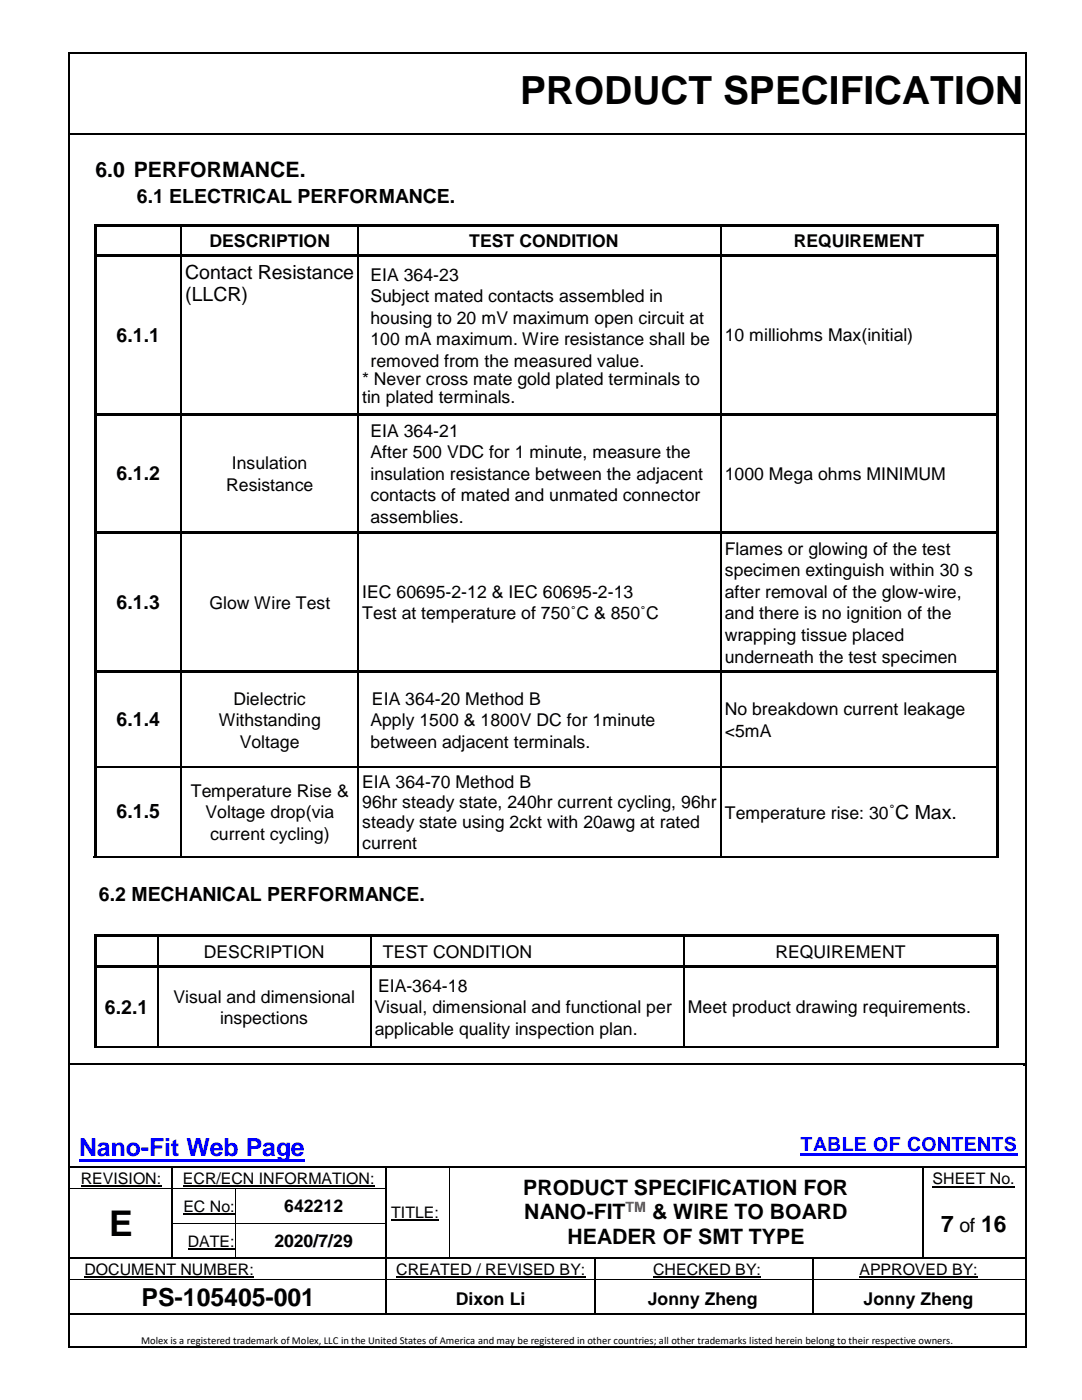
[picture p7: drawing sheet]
<svg xmlns="http://www.w3.org/2000/svg" width="216mm" height="279mm" viewBox="0 0 216 279" stroke-linecap="round" stroke-linejoin="round" font-family="sans-serif">
<defs><g id="words">
<text font-size="7.7" x="103.8" y="20.7">PRODUCT SPECIFICATION</text>
<text font-size="7.1" x="21.8" y="246.7">E</text>
<text font-size="5" fill="#00f" x="15.8" y="230.8">Nano-Fit Web Page</text>
<text font-size="5" x="28.2" y="260.7">PS-105405-001</text>
<g font-size="4.6">
<text x="187.8" y="245.8">7</text>
<text x="195.8" y="245.8">16</text>
</g>
<g font-size="4.2">
<text x="19" y="35.4">6.0 PERFORMANCE.</text>
<text x="104.4" y="238.5">PRODUCT SPECIFICATION FOR</text>
<text x="104.6" y="243.4">NANO-FIT</text>
<text x="130.1" y="243.4">&amp; WIRE TO BOARD</text>
<text x="113.3" y="248.2">HEADER OF SMT TYPE</text>
</g>
<g font-size="3.9">
<text x="27.3" y="40.6">6.1 ELECTRICAL PERFORMANCE.</text>
<text x="37" y="55.6">Contact Resistance</text>
<text x="37" y="60.1">(LLCR)</text>
<text x="23.2" y="68.2">6.1.1</text>
<text x="23.2" y="95.8">6.1.2</text>
<text x="23.2" y="121.5">6.1.3</text>
<text x="23.2" y="144.9">6.1.4</text>
<text x="23.2" y="163.3">6.1.5</text>
<text x="19.7" y="179.9">6.2 MECHANICAL PERFORMANCE.</text>
<text x="20.9" y="202.3">6.2.1</text>
<text x="19.7" y="229">5.2 MECHANICAL REQUIREMENTS</text>
<text x="191.4" y="245.8">of</text>
</g>
<text font-size="3.9" fill="#00f" x="159.7" y="229.7">TABLE OF CONTENTS</text>
<g font-size="3.5">
<text x="41.8" y="49.2">DESCRIPTION</text>
<text x="93.6" y="49.2">TEST CONDITION</text>
<text x="158.4" y="49.2">REQUIREMENT</text>
<text x="73.9" y="56">EIA 364-23</text>
<text x="73.9" y="60.3">Subject mated contacts assembled in</text>
<text x="73.9" y="64.6">housing to 20 mV maximum open circuit at</text>
<text x="73.9" y="68.9">100 mA maximum. Wire resistance shall be</text>
<text x="144.6" y="68.1">10 milliohms Max(initial)</text>
<text x="72.3" y="76.9">* Never cross mate gold plated terminals to</text>
<text x="73.9" y="73.2">removed from the measured value.</text>
<text x="72.3" y="80.4">tin plated terminals.</text>
<text x="73.9" y="87.1">EIA 364-21</text>
<text x="46.3" y="93.6">Insulation</text>
<text x="73.9" y="91.5">After 500 VDC for 1 minute, measure the</text>
<text x="73.9" y="95.7">insulation resistance between the adjacent</text>
<text x="144.6" y="95.7">1000 Mega ohms MINIMUM</text>
<text x="45.1" y="97.9">Resistance</text>
<text x="73.9" y="100.1">contacts of mated and unmated connector</text>
<text x="73.9" y="104.4">assemblies.</text>
<text x="144.6" y="110.7">Flames or glowing of the test</text>
<text x="72.3" y="119.3">IEC 60695-2-12 &amp; IEC 60695-2-13</text>
<text x="144.6" y="115">specimen extinguish within 30 s</text>
<text x="144.6" y="119.3">after removal of the glow-wire,</text>
<text x="41.8" y="121.5">Glow Wire Test</text>
<text x="72.3" y="123.6">Test at temperature of 750˚C &amp; 850˚C</text>
<text x="144.6" y="123.6">and there is no ignition of the</text>
<text x="144.6" y="127.9">wrapping tissue placed</text>
<text x="144.6" y="132.2">underneath the test specimen</text>
<text x="46.6" y="140.6">Dielectric</text>
<text x="74.2" y="140.6">EIA 364-20 Method B</text>
<text x="144.6" y="142.8">No breakdown current leakage</text>
<text x="43.7" y="144.9">Withstanding</text>
<text x="47.8" y="149.2">Voltage</text>
<text x="73.9" y="144.9">Apply 1500 &amp; 1800V DC for 1minute</text>
<text x="73.9" y="149.2">between adjacent terminals.</text>
<text x="144.6" y="147.1">&lt;5mA</text>
<text x="38.1" y="159">Temperature Rise &amp;</text>
<text x="72.3" y="157.2">EIA 364-70 Method B</text>
<text x="72.3" y="161.2">96hr steady state, 240hr current cycling, 96hr</text>
<text x="41" y="163.3">Voltage drop(via</text>
<text x="41.9" y="167.6">current cycling)</text>
<text x="72.3" y="165.3">steady state using 2ckt with 20awg at rated</text>
<text x="144.6" y="163.4">Temperature rise: 30˚C Max.</text>
<text x="72.3" y="169.4">current</text>
<text x="40.7" y="191.1">DESCRIPTION</text>
<text x="76.4" y="191.1">TEST CONDITION</text>
<text x="154.7" y="191.1">REQUIREMENT</text>
<text x="75.5" y="197.9">EIA-364-18</text>
<text x="34.6" y="200.1">Visual and dimensional</text>
<text x="74.7" y="202.3">Visual, dimensional and functional per</text>
<text x="137.3" y="202.3">Meet product drawing requirements.</text>
<text x="43.9" y="204.4">inspections</text>
<text x="74.8" y="206.6">applicable quality inspection plan.</text>
<text x="56.7" y="242">642212</text>
<text x="54.7" y="248.9">2020/7/29</text>
<text x="90.9" y="260.5">Dixon Li</text>
<text x="129.3" y="260.5">Jonny Zheng</text>
<text x="172.3" y="260.5">Jonny Zheng</text>
</g>
<g font-size="3.2">
<text x="16.1" y="236.3">REVISION:</text>
<text x="36.5" y="236.3">ECR/ECN INFORMATION:</text>
<text x="186.1" y="236.4">SHEET No.</text>
<text x="36.6" y="241.9">EC No:</text>
<text x="78.1" y="243">TITLE:</text>
<text x="37.5" y="248.8">DATE:</text>
<text x="16.8" y="254.4">DOCUMENT NUMBER:</text>
<text x="79.1" y="254.4">CREATED / REVISED BY:</text>
<text x="130.3" y="254.4">CHECKED BY:</text>
<text x="171.5" y="254.4">APPROVED BY:</text>
</g>
<text font-size="2.8" fill="#f00" x="124.8" y="242">TM</text>
<text font-size="2.1" x="28.2" y="268.2">Molex is a registered trademark of Molex, LLC in the United States of America and may be registered in other countries; all other trademarks listed herein belong to their respective owners.</text>
</g></defs>
<g fill="#000">
<path d="M14 26.6h.3v.3h-.3z" fill-rule="evenodd"/>
<path d="M14 26.6h.3v.3h-.3z" fill-rule="evenodd"/>
<path d="M204.3 26.6h.3v.3h-.3z" fill-rule="evenodd"/>
<path d="M204.3 26.6h.3v.3h-.3z" fill-rule="evenodd"/>
</g>
<path d="M14.3 26.8h190.2" fill="none" stroke="#000" stroke-width=".34"/>
<path d="M15.8 231.3h45v.5h-45z" fill-rule="evenodd" fill="#00f"/>
<path d="M159.7 230.4h43.4" fill="none" stroke="#00f" stroke-width=".42"/>
<g fill="none" stroke="#000" stroke-width=".34">
<path d="M13.8 10.7v258M14 10.5h190.5M204.7 10.7v258M14 212.3h190.1M14 233h20.1M34.5 233h42.5M77.3 233h12.3M184.3 233h19.8M77.1 256.2v5.9M118.8 256.2v5.9M14 262.2h62.9M14 268.9h190.5"/>
<path d="M77.3 262.2h41.3M118.9 262.2h43.1M162.4 262.2h41.9"/>
</g>
<g fill="#000">
<path d="M13.6 10.3h.4v.4h-.4z" fill-rule="evenodd"/>
<path d="M13.6 10.3h.4v.4h-.4z" fill-rule="evenodd"/>
<path d="M204.5 10.3h.3v.4h-.3z" fill-rule="evenodd"/>
<path d="M204.5 10.3h.3v.4h-.3z" fill-rule="evenodd"/>
<path d="M18.7 44.7h.5v1.2h-.5z" fill-rule="evenodd"/>
<path d="M18.7 44.7h.5v.5h-.5z" fill-rule="evenodd"/>
<path d="M18.7 45.9h.5v4.9h-.5z" fill-rule="evenodd"/>
<path d="M18.7 50.8h.5v1.2h-.5z" fill-rule="evenodd"/>
<path d="M19.2 44.7h.5v.5h-.5z" fill-rule="evenodd"/>
<path d="M19.2 50.8h16.9v.5h-16.9z" fill-rule="evenodd"/>
<path d="M19.7 44.7h16.4v.5h-16.4z" fill-rule="evenodd"/>
<path d="M36.1 45.2h.2v.7h-.2z" fill-rule="evenodd"/>
<path d="M36.1 44.7h.5v.5h-.5z" fill-rule="evenodd"/>
<path d="M36.1 51.3h.2v.7h-.2z" fill-rule="evenodd"/>
<path d="M36.1 50.8h.5v.5h-.5z" fill-rule="evenodd"/>
<path d="M36.6 44.7h34.8v.5h-34.8z" fill-rule="evenodd"/>
<path d="M36.6 50.8h34.8v.5h-34.8z" fill-rule="evenodd"/>
<path d="M71.4 45.2h.2v.7h-.2z" fill-rule="evenodd"/>
<path d="M71.4 44.7h.5v.5h-.5z" fill-rule="evenodd"/>
<path d="M71.4 51.3h.2v.7h-.2z" fill-rule="evenodd"/>
<path d="M71.4 50.8h.5v.5h-.5z" fill-rule="evenodd"/>
<path d="M71.9 44.7h71.8v.5h-71.8z" fill-rule="evenodd"/>
<path d="M71.9 50.8h71.8v.5h-71.8z" fill-rule="evenodd"/>
<path d="M143.7 45.2h.3v.7h-.3z" fill-rule="evenodd"/>
<path d="M143.7 44.7h.6v.5h-.6z" fill-rule="evenodd"/>
<path d="M143.7 51.3h.3v.7h-.3z" fill-rule="evenodd"/>
<path d="M143.7 50.8h.6v.5h-.6z" fill-rule="evenodd"/>
<path d="M144.3 44.7h54.5v.5h-54.5z" fill-rule="evenodd"/>
<path d="M144.3 50.8h54.5v.5h-54.5z" fill-rule="evenodd"/>
<path d="M198.8 45.2h.5v.7h-.5z" fill-rule="evenodd"/>
<path d="M198.8 44.7h.5v.5h-.5z" fill-rule="evenodd"/>
<path d="M198.8 45.9h.5v4.9h-.5z" fill-rule="evenodd"/>
<path d="M198.8 50.8h.5v1.2h-.5z" fill-rule="evenodd"/>
<path d="M18.7 52h.5v30.4h-.5z" fill-rule="evenodd"/>
<path d="M18.7 82.4h.5v1.3h-.5z" fill-rule="evenodd"/>
<path d="M19.2 82.4h16.9v.5h-16.9z" fill-rule="evenodd"/>
<path d="M36.1 82.9h.2v.8h-.2z" fill-rule="evenodd"/>
<path d="M36.1 82.4h.5v.5h-.5z" fill-rule="evenodd"/>
<path d="M36.6 82.4h34.8v.5h-34.8z" fill-rule="evenodd"/>
<path d="M71.4 82.9h.2v.8h-.2z" fill-rule="evenodd"/>
<path d="M71.4 82.4h.5v.5h-.5z" fill-rule="evenodd"/>
<path d="M71.9 82.4h71.8v.5h-71.8z" fill-rule="evenodd"/>
<path d="M143.7 82.9h.3v.8h-.3z" fill-rule="evenodd"/>
<path d="M143.7 82.4h.6v.5h-.6z" fill-rule="evenodd"/>
<path d="M144.3 82.4h54.5v.5h-54.5z" fill-rule="evenodd"/>
<path d="M198.8 52h.5v30.4h-.5z" fill-rule="evenodd"/>
<path d="M198.8 82.4h.5v1.3h-.5z" fill-rule="evenodd"/>
<path d="M18.7 83.7h.5v22.3h-.5z" fill-rule="evenodd"/>
<path d="M18.7 106h.5v1.2h-.5z" fill-rule="evenodd"/>
<path d="M19.2 106h16.9v.5h-16.9z" fill-rule="evenodd"/>
<path d="M36.1 106.5h.2v.7h-.2z" fill-rule="evenodd"/>
<path d="M36.1 106h.5v.5h-.5z" fill-rule="evenodd"/>
<path d="M36.6 106h34.8v.5h-34.8z" fill-rule="evenodd"/>
<path d="M71.4 106.5h.2v.7h-.2z" fill-rule="evenodd"/>
<path d="M71.4 106h.5v.5h-.5z" fill-rule="evenodd"/>
<path d="M71.9 106h71.8v.5h-71.8z" fill-rule="evenodd"/>
<path d="M143.7 106.5h.3v.7h-.3z" fill-rule="evenodd"/>
<path d="M143.7 106h.6v.5h-.6z" fill-rule="evenodd"/>
<path d="M144.3 106h54.5v.5h-54.5z" fill-rule="evenodd"/>
<path d="M198.8 83.7h.5v22.3h-.5z" fill-rule="evenodd"/>
<path d="M198.8 106h.5v1.2h-.5z" fill-rule="evenodd"/>
<path d="M18.7 107.2h.5v26.6h-.5z" fill-rule="evenodd"/>
<path d="M18.7 133.8h.5v1.3h-.5z" fill-rule="evenodd"/>
<path d="M19.2 133.8h16.9v.5h-16.9z" fill-rule="evenodd"/>
<path d="M36.1 134.3h.2v.8h-.2z" fill-rule="evenodd"/>
<path d="M36.1 133.8h.5v.5h-.5z" fill-rule="evenodd"/>
<path d="M36.6 133.8h34.8v.5h-34.8z" fill-rule="evenodd"/>
<path d="M71.4 134.3h.2v.8h-.2z" fill-rule="evenodd"/>
<path d="M71.4 133.8h.5v.5h-.5z" fill-rule="evenodd"/>
<path d="M71.9 133.8h71.8v.5h-71.8z" fill-rule="evenodd"/>
<path d="M143.7 134.3h.3v.8h-.3z" fill-rule="evenodd"/>
<path d="M143.7 133.8h.6v.5h-.6z" fill-rule="evenodd"/>
<path d="M144.3 133.8h54.5v.5h-54.5z" fill-rule="evenodd"/>
<path d="M198.8 107.2h.5v26.6h-.5z" fill-rule="evenodd"/>
<path d="M198.8 133.8h.5v1.3h-.5z" fill-rule="evenodd"/>
<path d="M18.7 135.1h.5v17.7h-.5z" fill-rule="evenodd"/>
<path d="M18.7 152.8h.5v1.1h-.5z" fill-rule="evenodd"/>
<path d="M36.1 152.8h.2v1.1h-.2z" fill-rule="evenodd"/>
<path d="M71.4 152.8h.2v1.1h-.2z" fill-rule="evenodd"/>
<path d="M143.7 152.8h.3v1.1h-.3z" fill-rule="evenodd"/>
<path d="M198.8 135.1h.5v17.7h-.5z" fill-rule="evenodd"/>
<path d="M198.8 152.8h.5v1.1h-.5z" fill-rule="evenodd"/>
<path d="M18.7 153.9h.5v17h-.5z" fill-rule="evenodd"/>
<path d="M36.1 170.9h.2v.2h-.2z" fill-rule="evenodd"/>
<path d="M71.4 170.9h.2v.2h-.2z" fill-rule="evenodd"/>
<path d="M143.7 170.9h.3v.2h-.3z" fill-rule="evenodd"/>
<path d="M198.8 153.9h.5v17h-.5z" fill-rule="evenodd"/>
<path d="M198.8 170.9h.5v.2h-.5z" fill-rule="evenodd"/>
<path d="M18.7 186.5h.5v1.3h-.5z" fill-rule="evenodd"/>
<path d="M18.7 186.5h.5v.5h-.5z" fill-rule="evenodd"/>
<path d="M18.7 187.8h.5v4.8h-.5z" fill-rule="evenodd"/>
<path d="M18.7 192.6h.5v1.3h-.5z" fill-rule="evenodd"/>
<path d="M19.2 186.5h.5v.5h-.5z" fill-rule="evenodd"/>
<path d="M19.2 192.6h12.2v.5h-12.2z" fill-rule="evenodd"/>
<path d="M19.7 186.5h11.7v.5h-11.7z" fill-rule="evenodd"/>
<path d="M31.4 187h.2v.8h-.2z" fill-rule="evenodd"/>
<path d="M31.4 186.5h.5v.5h-.5z" fill-rule="evenodd"/>
<path d="M31.4 193.1h.2v.8h-.2z" fill-rule="evenodd"/>
<path d="M31.4 192.6h.5v.5h-.5z" fill-rule="evenodd"/>
<path d="M31.9 186.5h42v.5h-42z" fill-rule="evenodd"/>
<path d="M31.9 192.6h42v.5h-42z" fill-rule="evenodd"/>
<path d="M73.9 187h.2v.8h-.2z" fill-rule="evenodd"/>
<path d="M73.9 186.5h.5v.5h-.5z" fill-rule="evenodd"/>
<path d="M73.9 193.1h.2v.8h-.2z" fill-rule="evenodd"/>
<path d="M73.9 192.6h.5v.5h-.5z" fill-rule="evenodd"/>
<path d="M74.4 186.5h62v.5h-62z" fill-rule="evenodd"/>
<path d="M74.4 192.6h62v.5h-62z" fill-rule="evenodd"/>
<path d="M136.4 187h.2v.8h-.2z" fill-rule="evenodd"/>
<path d="M136.4 186.5h.5v.5h-.5z" fill-rule="evenodd"/>
<path d="M136.4 193.1h.2v.8h-.2z" fill-rule="evenodd"/>
<path d="M136.4 192.6h.5v.5h-.5z" fill-rule="evenodd"/>
<path d="M136.9 186.5h61.9v.5h-61.9z" fill-rule="evenodd"/>
<path d="M136.9 192.6h61.9v.5h-61.9z" fill-rule="evenodd"/>
<path d="M198.8 187h.5v.8h-.5z" fill-rule="evenodd"/>
<path d="M198.8 186.5h.5v.5h-.5z" fill-rule="evenodd"/>
<path d="M198.8 187.8h.5v4.8h-.5z" fill-rule="evenodd"/>
<path d="M198.8 192.6h.5v1.3h-.5z" fill-rule="evenodd"/>
<path d="M18.7 193.9h.5v14.9h-.5z" fill-rule="evenodd"/>
<path d="M31.4 208.8h.2v.2h-.2z" fill-rule="evenodd"/>
<path d="M73.9 208.8h.2v.2h-.2z" fill-rule="evenodd"/>
<path d="M136.4 208.8h.2v.2h-.2z" fill-rule="evenodd"/>
<path d="M198.8 193.9h.5v14.9h-.5z" fill-rule="evenodd"/>
<path d="M198.8 208.8h.5v.2h-.5z" fill-rule="evenodd"/>
<path d="M204.1 212.2h.4v.6h-.4z" fill-rule="evenodd"/>
<path d="M204.1 212.2h.4v.3h-.4z" fill-rule="evenodd"/>
<path d="M34.1 233.1h.3v.3h-.3z" fill-rule="evenodd"/>
<path d="M34.1 232.8h.4v.3h-.4z" fill-rule="evenodd"/>
<path d="M34.1 237.1h.3v.9h-.3z" fill-rule="evenodd"/>
<path d="M46.8 237.3h.2v.7h-.2z" fill-rule="evenodd"/>
<path d="M46.8 237.1h.2v.2h-.2z" fill-rule="evenodd"/>
<path d="M77 233.1h.2v.3h-.2z" fill-rule="evenodd"/>
<path d="M77 232.8h.3v.3h-.3z" fill-rule="evenodd"/>
<path d="M77 237.1h.2v.9h-.2z" fill-rule="evenodd"/>
<path d="M89.6 233h.1v.4h-.1z" fill-rule="evenodd"/>
<path d="M89.6 232.8h.1v.2h-.1z" fill-rule="evenodd"/>
<path d="M89.6 237.1h.1v.9h-.1z" fill-rule="evenodd"/>
<path d="M184 232.8h.3v.6h-.3z" fill-rule="evenodd"/>
<path d="M184 232.8h.3v.2h-.3z" fill-rule="evenodd"/>
<path d="M184 237.1h.3v.9h-.3z" fill-rule="evenodd"/>
<path d="M204.1 232.8h.4v.3h-.4z" fill-rule="evenodd"/>
<path d="M204.5 232.8h.3v.3h-.3z" fill-rule="evenodd"/>
<path d="M34.1 244h.3v.9h-.3z" fill-rule="evenodd"/>
<path d="M34.1 250.9h.3v.3h-.3z" fill-rule="evenodd"/>
<path d="M46.8 244h.2v.9h-.2z" fill-rule="evenodd"/>
<path d="M46.8 250.9h.3v.3h-.3z" fill-rule="evenodd"/>
<path d="M76.9 255.4h.4v.8h-.4z" fill-rule="evenodd"/>
<path d="M76.9 255.2h.2v.2h-.2z" fill-rule="evenodd"/>
<path d="M77 244h.2v.9h-.2z" fill-rule="evenodd"/>
<path d="M77 250.9h.2v.5h-.2z" fill-rule="evenodd"/>
<path d="M77.1 255.2h.2v.2h-.2z" fill-rule="evenodd"/>
<path d="M77.3 255.2h.1v.2h-.1z" fill-rule="evenodd"/>
<path d="M89.6 244h.1v.9h-.1z" fill-rule="evenodd"/>
<path d="M89.6 250.9h.2v.3h-.2z" fill-rule="evenodd"/>
<path d="M118.6 255.4h.3v.8h-.3z" fill-rule="evenodd"/>
<path d="M118.6 255.2h.2v.2h-.2z" fill-rule="evenodd"/>
<path d="M118.6 251.2h.3v.2h-.3z" fill-rule="evenodd"/>
<path d="M118.6 250.9h.3v.3h-.3z" fill-rule="evenodd"/>
<path d="M118.8 255.2h.1v.2h-.1z" fill-rule="evenodd"/>
<path d="M118.9 255.2h.2v.2h-.2z" fill-rule="evenodd"/>
<path d="M162 251.2h.3v.2h-.3z" fill-rule="evenodd"/>
<path d="M162 250.9h.3v.3h-.3z" fill-rule="evenodd"/>
<path d="M162 255.2h.3v1h-.3z" fill-rule="evenodd"/>
<path d="M184 244h.3v.9h-.3z" fill-rule="evenodd"/>
<path d="M184 250.9h.3v.3h-.3z" fill-rule="evenodd"/>
<path d="M13.6 268.7h.4v.4h-.4z" fill-rule="evenodd"/>
<path d="M13.6 268.7h.4v.4h-.4z" fill-rule="evenodd"/>
<path d="M76.9 262.1h.4v.3h-.4z" fill-rule="evenodd"/>
<path d="M118.6 262.1h.3v.3h-.3z" fill-rule="evenodd"/>
<path d="M162 262.1h.4v.3h-.4z" fill-rule="evenodd"/>
<path d="M204.3 262.1h.3v.3h-.3z" fill-rule="evenodd"/>
<path d="M204.5 268.7h.3v.4h-.3z" fill-rule="evenodd"/>
<path d="M204.5 268.7h.3v.4h-.3z" fill-rule="evenodd"/>
</g>
<path d="M16.1 236.8h16.1M36.5 236.8h38.3M186.1 236.8h16.4M16.8 254.8h33.9M36.6 242.3h10.2M37.5 249.2h9.3M78.1 243.5h9.5M79.1 254.8h37.7M130.3 254.8h21.5M171.5 254.8h23.6" fill="none" stroke="#000" stroke-width=".21"/>
<g fill="none" stroke="#000" stroke-width=".25">
<path d="M36.2 45.9v4.9M36.2 52v30.4M71.5 45.9v4.9M71.5 52v30.4M143.9 45.9v4.9M143.9 52v30.4M36.2 83.7v22.3M71.5 83.7v22.3M143.9 83.7v22.3M36.2 107.2v26.6M71.5 107.2v26.6M143.9 107.2v26.6"/>
<path d="M36.2 135.1v17.7M71.5 135.1v17.7M143.9 135.1v17.7M19.2 153h16.9M36.2 153.9v17M36.3 153h35.1M71.5 153.9v17M71.6 153h72.1M143.9 153.9v17M144 153h54.8M18.7 171h17.4M36.3 171h35.1"/>
<path d="M71.6 171h72.1M144 171h54.8M31.5 187.8v4.8M31.5 193.9v14.9M74 187.8v4.8M74 193.9v14.9M136.5 187.8v4.8M136.5 193.9v14.9M18.7 208.9h12.7M31.6 208.9h42.3M74.1 208.9h62.3M136.6 208.9h62.2"/>
<path d="M34.3 233.4v3.7M34.3 238v6M77.1 233.4v3.7M77.1 238v6M89.7 232.9h94.3M184.1 233.4v3.7M184.1 238v6M14 251h20.1M34.3 244.9v6M34.4 251h12.4M47.1 251h29.9M77.1 244.9v6"/>
<path d="M77.1 251.4v3.8M77.2 251h12.4M89.8 251h28.8M118.8 251.4v3.8M118.9 251h43.1M162.2 251.4v3.8M162.2 256.2v5.9M162.3 251h21.7M184.1 244.9v6M184.3 251h20.2"/>
</g>
<g fill="none" stroke="#000" stroke-width=".2">
<path d="M14 237.2h20.1M34.4 237.2h12.4M46.9 238v6M47 237.2h30M89.6 233.4v3.7M89.6 238v6M14 255.3h62.9M34.4 244.1h12.4M46.9 244.9v6M47 244.1h30M77.4 255.3h41.2M89.6 244.9v6"/>
<path d="M119.1 255.3h42.9M162.3 255.3h42.2"/>
</g>
<use href="#words"/>
</svg>
